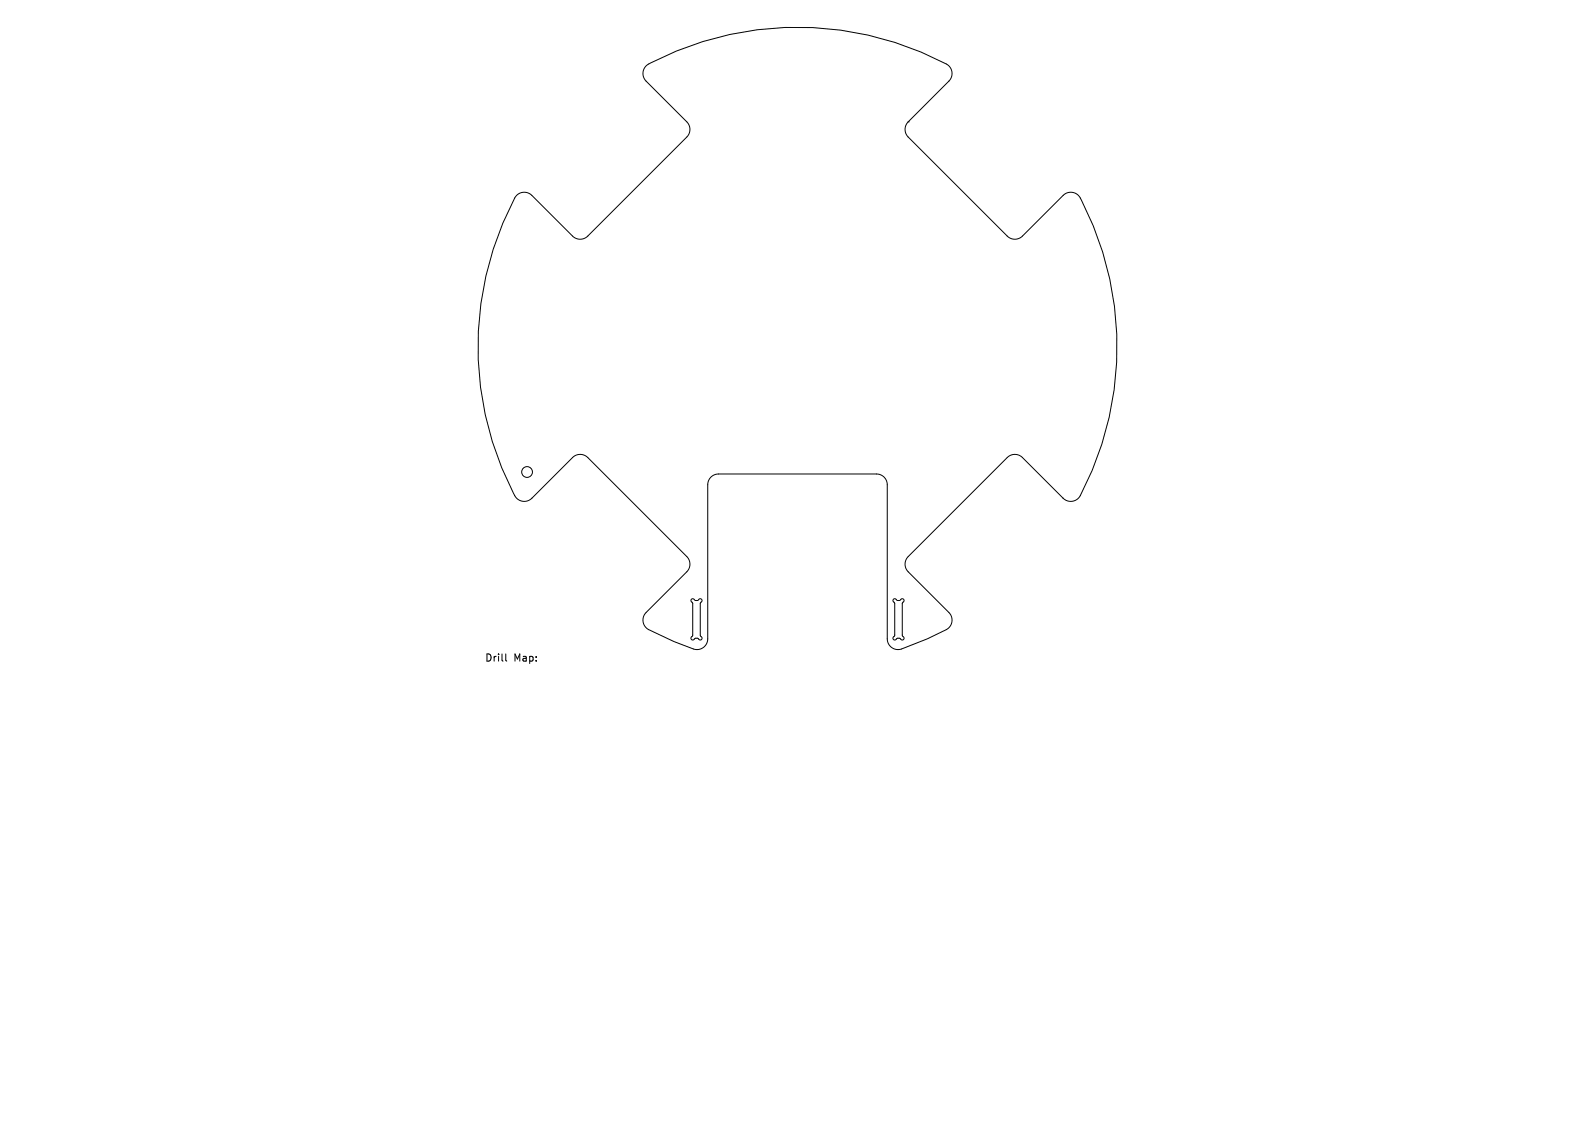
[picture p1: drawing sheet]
<svg xmlns="http://www.w3.org/2000/svg" width="297mm" height="210mm" viewBox="0 0 297 210" stroke-linecap="round" stroke-linejoin="round" font-family="sans-serif">
<defs><g id="words">
<g font-size="1.9">
<text x="90.3" y="123.3">Drill</text>
<text x="95.6" y="123.3">Map:</text>
</g>
</g></defs>
<g fill="none" stroke="#000" stroke-width=".19">
<path d="M169.1 22.7a2.01 2.01 0 0 0 0 2.8l18.5 18.5a2.01 2.01 0 0 0 2.8 0l7.6-7.6a2.01 2.01 0 0 1 3.2 .5 59 59 0 0 1-.4 55.9 2.01 2.01 0 0 1-2.8 0M169.1 22.7l7.6-7.6a2.01 2.01 0 0 0-.5-3.2 59.1 59.1 0 0 0-55.8 .3 2.01 2.01 0 0 0-.1 2.9l7.6 7.6a2.01 2.01 0 0 1 0 2.8l-18.5 18.5a2.01 2.01 0 0 1-2.8 0l-7.6-7.6a2.01 2.01 0 0 0-3.2 .5 59.1 59.1 0 0 0 .3 55.8 2.01 2.01 0 0 0 2.9 .1l7.6-7.6a2.01 2.01 0 0 1 2.8 0l18.5 18.4a2.01 2.01 0 0 1 0 2.9l-7.6 7.5a2.01 2.01 0 0 0 .5 3.2l4.7 2.2 3.6 1.4a2.01 2.01 0 0 0 2.7-1.9v-28.6a2.01 2.01 0 0 1 2-2.1h29.4a2.01 2.01 0 0 1 2 2.1v28.6a2.01 2.01 0 0 0 2.7 1.9l4.8-1.9 3.5-1.7a2.01 2.01 0 0 0 .5-3.2l-7.6-7.5a2.01 2.01 0 0 1 0-2.9l18.5-18.4a2.01 2.01 0 0 1 2.8 0l7.6 7.6M169.1 22.7h.1M198 92.8h.1M128.8 111.6l.2-.1 .5 .3h.3l.6-.3 .3 .2-.3 .7v5.9l.3 .5-.2 .3-.7-.3h-.3l-.5 .4-.3-.3 .3-.7v-5.8l-.3-.5zM166.4 111.6l.3-.1 .4 .3h.4l.5-.3 .3 .2-.3 .7v5.9l.3 .5-.2 .3-.6-.3h-.4l-.5 .4-.3-.3 .3-.7v-5.8l-.3-.5zM94.2 121.7v1.2l.2 .2"/>
<circle cx="98.1" cy="87.9" r="1"/>
</g>
<use href="#words"/>
</svg>
